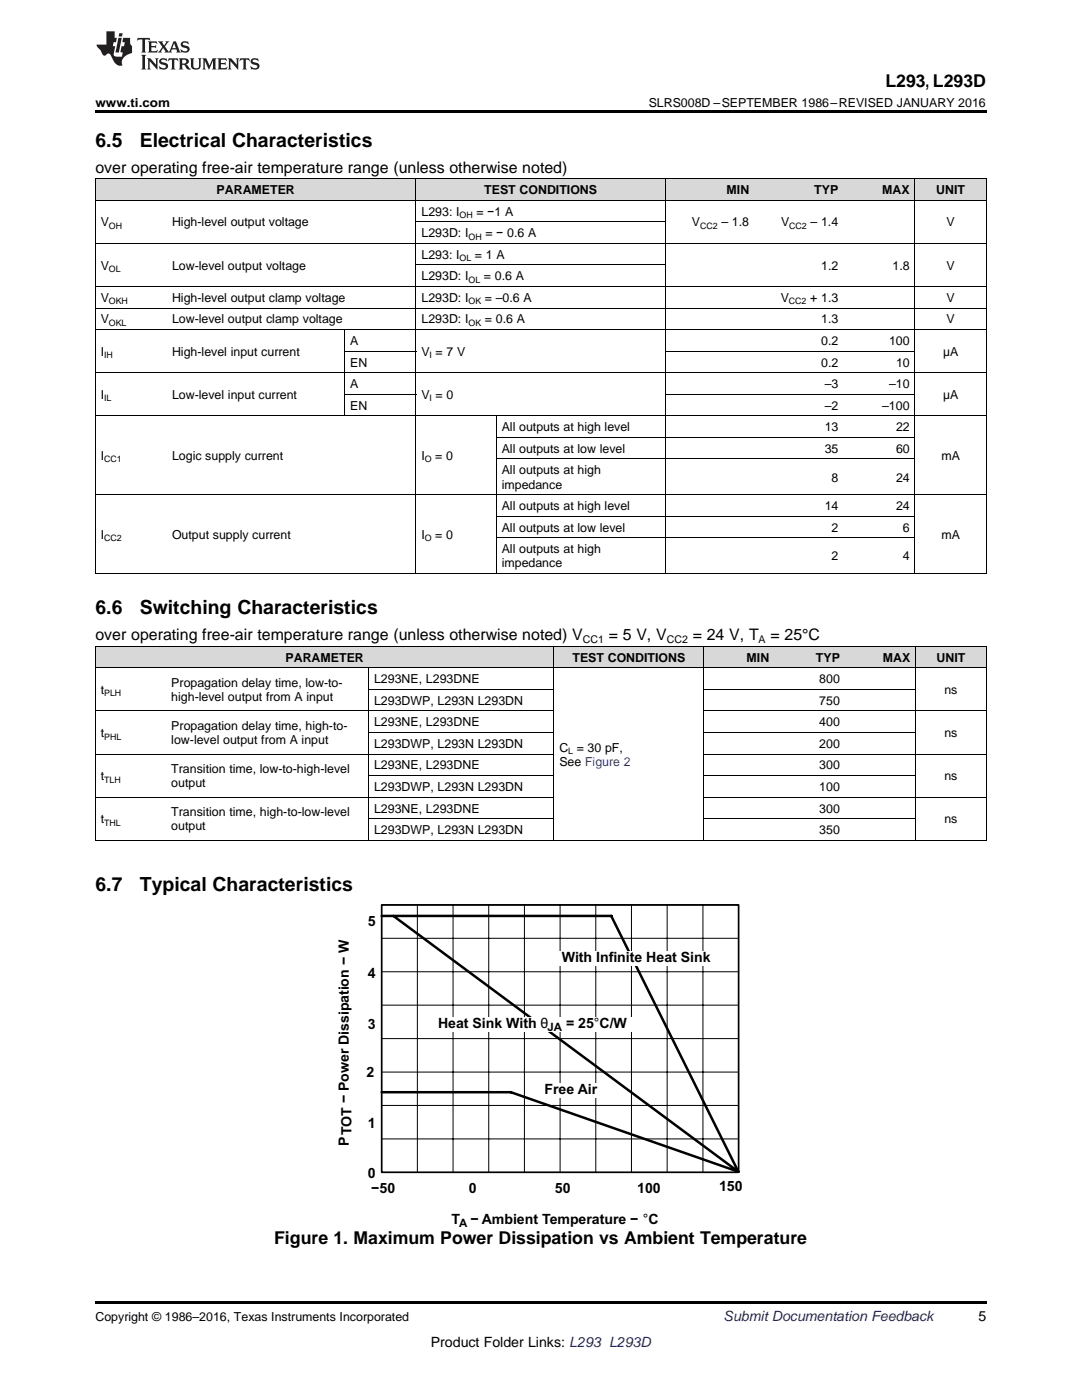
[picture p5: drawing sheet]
<svg xmlns="http://www.w3.org/2000/svg" width="216mm" height="279mm" viewBox="0 0 216 279" stroke-linecap="round" stroke-linejoin="round" font-family="sans-serif">
<defs><g id="words">
<g font-size="3.9">
<text x="19" y="29.3">6.5</text>
<text x="27.9" y="29.3">Electrical Characteristics</text>
<text x="19" y="122.6">6.6</text>
<text x="27.9" y="122.6">Switching Characteristics</text>
<text x="19" y="177.9">6.7</text>
<text x="27.9" y="177.9">Typical Characteristics</text>
</g>
<g font-size="3.5">
<text x="176.7" y="17.3">L293, L293D</text>
<text x="54.7" y="248.3">Figure 1. Maximum Power Dissipation vs Ambient Temperature</text>
</g>
<g font-size="3.2">
<text x="19" y="34.4">over operating free-air temperature range (unless otherwise noted)</text>
<text x="19" y="127.7">over operating free-air temperature range (unless otherwise noted) V</text>
<text x="121.5" y="127.7">= 5 V, V</text>
<text x="138.2" y="127.7">= 24 V, T</text>
<text x="153.7" y="127.7">= 25°C</text>
</g>
<g font-size="2.8">
<text x="73.4" y="184.8">5</text>
<text x="112.1" y="192">With Infinite Heat Sink</text>
<text x="73.4" y="195.1">4</text>
<text x="73.4" y="205.3">3</text>
<text x="87.4" y="205.2">Heat Sink With θ</text>
<text x="113" y="205.2">= 25°</text>
<text x="119.6" y="205.2">C/W</text>
<text x="73.2" y="214.9">2</text>
<text x="108.6" y="218.4">Free Air</text>
<text x="73.4" y="225.1">1</text>
<text x="69.6" y="228.8" transform="rotate(-90 69.6 228.8)">PTOT − Power Dissipation − W</text>
<text x="73.4" y="235.1">0</text>
<text x="74.1" y="238.1">−50</text>
<text x="93.6" y="238.1">0</text>
<text x="110.7" y="238.1">50</text>
<text x="127.1" y="238.1">100</text>
<text x="143.5" y="237.7">150</text>
<text x="90.1" y="244.2">T</text>
<text x="93.9" y="244.2">− Ambient Temperature − °C</text>
<text x="195.3" y="263.6">5</text>
<text x="86" y="268.9">Product Folder Links: L293 L293D</text>
</g>
<text font-size="2.8" fill="#0000c8" x="144.4" y="263.6">Submit Documentation Feedback</text>
<g font-size="2.5">
<text x="19" y="21.4">www.ti.com</text>
<text x="129.4" y="21.4">SLRS008D –SEPTEMBER 1986–REVISED JANUARY 2016</text>
<text x="43.2" y="38.7">PARAMETER</text>
<text x="96.6" y="38.7">TEST CONDITIONS</text>
<text x="145" y="38.7">MIN</text>
<text x="162.5" y="38.7">TYP</text>
<text x="176" y="38.7">MAX</text>
<text x="186.8" y="38.7">UNIT</text>
<text x="20.1" y="45.2">V</text>
<text x="34.3" y="45.2">High-level output voltage</text>
<text x="84.1" y="43">L293: I</text>
<text x="84.1" y="47.3">L293D: I</text>
<text x="95.1" y="43">= −1 A</text>
<text x="96.9" y="47.3">= − 0.6 A</text>
<text x="138.1" y="45.2">V</text>
<text x="144" y="45.2">– 1.8</text>
<text x="155.9" y="45.2">V</text>
<text x="161.7" y="45.2">– 1.4</text>
<text x="188.9" y="45.2">V</text>
<text x="20.1" y="53.8">V</text>
<text x="34.3" y="53.8">Low-level output voltage</text>
<text x="84.1" y="51.6">L293: I</text>
<text x="94.8" y="51.6">= 1 A</text>
<text x="163.9" y="53.8">1.2</text>
<text x="178.1" y="53.8">1.8</text>
<text x="188.9" y="53.8">V</text>
<text x="84.1" y="56">L293D: I</text>
<text x="96.6" y="56">= 0.6 A</text>
<text x="20.1" y="60.3">V</text>
<text x="20.1" y="64.6">V</text>
<text x="34.3" y="60.3">High-level output clamp voltage</text>
<text x="34.3" y="64.6">Low-level output clamp voltage</text>
<text x="84.1" y="60.3">L293D: I</text>
<text x="84.1" y="64.6">L293D: I</text>
<text x="96.8" y="60.3">= –0.6 A</text>
<text x="96.8" y="64.6">= 0.6 A</text>
<text x="155.8" y="60.3">V</text>
<text x="161.7" y="60.3">+ 1.3</text>
<text x="163.9" y="64.6">1.3</text>
<text x="188.9" y="60.3">V</text>
<text x="188.9" y="64.6">V</text>
<text x="20.1" y="71">I</text>
<text x="34.3" y="71">High-level input current</text>
<text x="69.9" y="68.9">A</text>
<text x="84.1" y="71">V = 7 V</text>
<text x="163.9" y="68.9">0.2</text>
<text x="177.4" y="68.9">100</text>
<text x="188.2" y="71">µA</text>
<text x="69.9" y="73.2">EN</text>
<text x="69.9" y="77.5">A</text>
<text x="163.9" y="73.2">0.2</text>
<text x="164.6" y="77.5">–3</text>
<text x="177.4" y="77.5">–10</text>
<text x="178.8" y="73.2">10</text>
<text x="20.1" y="79.6">I</text>
<text x="34.3" y="79.6">Low-level input current</text>
<text x="69.9" y="81.8">EN</text>
<text x="84.1" y="79.6">V = 0</text>
<text x="164.6" y="81.8">–2</text>
<text x="176" y="81.8">–100</text>
<text x="188.2" y="79.6">µA</text>
<text x="100.1" y="86.1">All outputs at high level</text>
<text x="164.6" y="86.1">13</text>
<text x="178.8" y="86.1">22</text>
<text x="20.1" y="91.8">I</text>
<text x="34.3" y="91.8">Logic supply current</text>
<text x="84.1" y="91.8">I</text>
<text x="86.9" y="91.8">= 0</text>
<text x="100.1" y="90.4">All outputs at low level</text>
<text x="100.1" y="94.7">All outputs at high</text>
<text x="164.6" y="90.4">35</text>
<text x="178.8" y="90.4">60</text>
<text x="187.9" y="91.8">mA</text>
<text x="100.1" y="97.5">impedance</text>
<text x="100.1" y="101.8">All outputs at high level</text>
<text x="164.6" y="101.8">14</text>
<text x="165.9" y="96.1">8</text>
<text x="178.8" y="96.1">24</text>
<text x="178.8" y="101.8">24</text>
<text x="20.1" y="107.5">I</text>
<text x="34.3" y="107.5">Output supply current</text>
<text x="84.1" y="107.5">I</text>
<text x="86.9" y="107.5">= 0</text>
<text x="100.1" y="106.1">All outputs at low level</text>
<text x="165.9" y="106.1">2</text>
<text x="180.2" y="106.1">6</text>
<text x="187.9" y="107.5">mA</text>
<text x="100.1" y="110.4">All outputs at high</text>
<text x="100.1" y="113.2">impedance</text>
<text x="165.9" y="111.8">2</text>
<text x="180.2" y="111.8">4</text>
<text x="34.2" y="137.1">Propagation delay time, low-to-</text>
<text x="57" y="132">PARAMETER</text>
<text x="74.6" y="136.3">L293NE, L293DNE</text>
<text x="114.2" y="132">TEST CONDITIONS</text>
<text x="149" y="132">MIN</text>
<text x="162.8" y="132">TYP</text>
<text x="163.5" y="136.3">800</text>
<text x="176.2" y="132">MAX</text>
<text x="186.9" y="132">UNIT</text>
<text x="20.1" y="138.5">t</text>
<text x="34.2" y="139.9">high-level output from A input</text>
<text x="74.6" y="140.7">L293DWP, L293N L293DN</text>
<text x="163.5" y="140.7">750</text>
<text x="188.5" y="138.5">ns</text>
<text x="20.1" y="147.1">t</text>
<text x="34.2" y="145.7">Propagation delay time, high-to-</text>
<text x="34.2" y="148.5">low-level output from A input</text>
<text x="74.6" y="145">L293NE, L293DNE</text>
<text x="74.6" y="149.3">L293DWP, L293N L293DN</text>
<text x="163.5" y="145">400</text>
<text x="163.5" y="149.3">200</text>
<text x="188.5" y="147.1">ns</text>
<text x="20.1" y="155.7">t</text>
<text x="34.2" y="154.3">Transition time, low-to-high-level</text>
<text x="74.6" y="153.6">L293NE, L293DNE</text>
<text x="111.6" y="150">C = 30 pF,</text>
<text x="111.6" y="152.8">See Figure 2</text>
<text x="163.5" y="153.6">300</text>
<text x="188.5" y="155.7">ns</text>
<text x="34.2" y="157.1">output</text>
<text x="74.6" y="157.9">L293DWP, L293N L293DN</text>
<text x="163.5" y="157.9">100</text>
<text x="20.1" y="164.3">t</text>
<text x="34.2" y="162.9">Transition time, high-to-low-level</text>
<text x="34.2" y="165.7">output</text>
<text x="74.6" y="162.2">L293NE, L293DNE</text>
<text x="74.6" y="166.5">L293DWP, L293N L293DN</text>
<text x="163.5" y="162.2">300</text>
<text x="163.5" y="166.5">350</text>
<text x="188.5" y="164.3">ns</text>
<text x="19" y="263.6">Copyright © 1986–2016, Texas Instruments Incorporated</text>
</g>
<g font-size="2.3">
<text x="109.2" y="205.8">JA</text>
<text x="91.6" y="244.8">A</text>
</g>
<g font-size="2.1">
<text x="116.3" y="128.4">CC1</text>
<text x="133" y="128.4">CC2</text>
<text x="151.4" y="128.4">A</text>
</g>
<g font-size="1.8">
<text x="21.7" y="45.7">OH</text>
<text x="91.7" y="43.5">OH</text>
<text x="93.5" y="47.8">OH</text>
<text x="139.7" y="45.7">CC2</text>
<text x="157.5" y="45.7">CC2</text>
<text x="91.7" y="52.1">OL</text>
<text x="21.7" y="54.3">OL</text>
<text x="93.5" y="56.4">OL</text>
<text x="21.7" y="60.7">OKH</text>
<text x="21.7" y="65.1">OKL</text>
<text x="93.5" y="60.7">OK</text>
<text x="93.5" y="65.1">OK</text>
<text x="157.4" y="60.7">CC2</text>
<text x="20.8" y="71.5">IH</text>
<text x="85.7" y="71.5">I</text>
<text x="20.8" y="80.1">IL</text>
<text x="85.7" y="80.1">I</text>
<text x="20.8" y="92.3">CC1</text>
<text x="84.8" y="92.3">O</text>
<text x="20.8" y="108">CC2</text>
<text x="84.8" y="108">O</text>
<text x="20.8" y="139">PLH</text>
<text x="20.8" y="147.6">PHL</text>
<text x="113.4" y="150.5">L</text>
<text x="20.8" y="156.2">TLH</text>
<text x="20.8" y="164.8">THL</text>
</g>
</g></defs>
<g fill="#d8d8d8">
<path d="M19 129h14.1v4.3h-14.1z"/>
<path d="M33.1 129h40.5v4.3h-40.5z"/>
<path d="M73.6 129h37v4.3h-37z"/>
<path d="M110.6 129h29.9v4.3h-29.9z"/>
<path d="M140.5 129h14.1v4.3h-14.1z"/>
<path d="M154.6 129h14.1v4.3h-14.1z"/>
<path d="M168.7 129h14v4.3h-14z"/>
<path d="M182.7 129h14.1v4.3h-14.1z"/>
<path d="M19 35.7h14.3v4.3h-14.3z"/>
<path d="M33.3 35.7h35.5v4.3h-35.5z"/>
<path d="M68.8 35.7h14.2v4.3h-14.2z"/>
<path d="M83 35.7h16.1v4.3h-16.1z"/>
<path d="M99.1 35.7h33.7v4.3h-33.7z"/>
<path d="M132.8 35.7h17.8v4.3h-17.8z"/>
<path d="M150.6 35.7h17.8v4.3h-17.8z"/>
<path d="M168.4 35.7h14.2v4.3h-14.2z"/>
<path d="M182.6 35.7h14.2v4.3h-14.2z"/>
</g>
<path d="M19 259.7h177.8v.5h-177.8z" fill="#000"/>
<path d="M76.2 180.6h71.2v53.4h-71.2z" fill="none" stroke="#000" stroke-width=".34"/>
<g fill="none" stroke="#000" stroke-width=".2">
<path d="M76.2 180.6h71.2M76.2 187.3h71.2M76.2 193.9h71.2M90.4 180.6v53.4M97.5 180.6v53.4M104.6 180.6v53.4M111.8 180.6v53.4M118.9 180.6v53.4M126 180.6v53.4M133.1 180.6v53.4M140.3 180.6v53.4M76.2 200.6h71.2"/>
<path d="M76.2 207.3h71.2M76.2 214h71.2M76.2 220.6h71.2M76.2 227.3h71.2"/>
</g>
<path d="M76.2 182.8h45.8M78.5 182.8l68.8 51M122 182.8l25.3 51M76.2 218h25.7l45.4 15.8" fill="none" stroke="#000" stroke-width=".5"/>
<g fill="#fff">
<path d="M108.5 189.9h36.9v2.8h-36.9z" fill-rule="evenodd"/>
<path d="M106.9 216.3h14.1v2.8h-14.1z" fill-rule="evenodd"/>
<path d="M83.3 203.1h45.9v2.8h-45.9z" fill-rule="evenodd"/>
</g>
<g fill="none" stroke="#000" stroke-width=".2">
<path d="M19 35.6l177.8 .1v78.8M19 40h177.8M19.1 35.7v78.8M83 35.7v78.8M132.8 35.7v78.8M182.5 35.7v78.8M19 57.2h177.8M19 48.6h177.8M83 52.9h49.8M83 44.3h49.8M19 74.4h177.8M19 65.8h177.8"/>
<path d="M19 61.5h177.8M68.8 65.8v17.2M68.8 78.7h14.2M68.8 70.1h14.2M132.8 78.7h49.8M132.8 70.1h49.8M19 98.7h177.8M19 83h177.8M99 83v31.5M99.1 91.6h83.5M99.1 87.3h83.5M19 114.5h177.8"/>
<path d="M99.1 107.3h83.5M99.1 103h83.5M19 133.3h177.8M19 129h177.8M19.1 129v38.7M73.5 133.3v34.4M73.6 137.6h36.9M110.5 129v38.7M140.5 129v38.7M140.5 137.6h42.2M182.7 129v38.7M196.8 129v38.7"/>
<path d="M19 159.1h91.5M19 150.5h91.5M19 141.9h91.5M73.6 154.8h36.9M73.6 146.2h36.9M140.5 159.1h56.3M140.5 154.8h42.2M140.5 150.5h56.3M140.5 146.2h42.2M140.5 141.9h56.3M19 167.7h177.8M73.6 163.4h36.9"/>
<path d="M140.5 163.4h42.2M83.3 180.6v53.4"/>
</g>
<g fill="#000">
<path d="M19 22h177.8v.5h-177.8zM19 114.5h.2zM68.7 114.5h.1zM82.9 114.5h.1zM99 114.5h.1zM132.7 114.5h.1zM182.5 114.5h.1zM196.7 114.5h.1zM19 167.7h.2zM73.5 167.7h.1zM110.5 167.7h.1zM140.4 167.7h.1z"/>
<path d="M182.6 167.7h.1zM196.7 167.7h.1z"/>
</g>
<g fill="#231f20">
<path d="M27.5 7.6l-.1 .5 .4-.2h.6v.1v2.1l-.2 .4h1l-.3-.4v-2.1l.1-.1h.5l.5 .2-.2-.5zM29.5 8.3l.2 .3v1.5l-.2 .4h1.8l.2-.6a1.04 1.04 0 0 1-1.3 .2v-.7h.6l.3 .2v-.6l-.3 .2h-.6v-.6l.8-.1 .4 .3-.2-.5zM31.5 8.3l.9 1.1-.9 1.1h.8l-.2-.2 .5-.7 .4 .7-.2 .2h1.5l-.1-.2 .1-.4h.9l.1 .4-.2 .2h1l-.3-.3-.7-1.9h-.5l-.9 2-.8-1 .9-1h-.8l.1 .3-.3 .5-.4-.6 .2-.2zM34.7 8.6l.4 1h-.7zM36.3 8.4a.63 .63 0 0 0-.2 .7 .63 .63 0 0 0 .6 .4l.6 .2 .1 .2a.75 .75 0 0 1-.7 .4 .75 .75 0 0 1-.6-.5l.1 .7 .1-.1a1.11 1.11 0 0 0 1.5-.6 1.13 1.13 0 0 0-1.2-.8l-.1-.4a1.04 1.04 0 0 1 1.2 .2l-.2-.5-.1 .1-.5-.2zM28.2 10.9l.2 .4v2.2l-.2 .4h1l-.3-.4v-2.2l.3-.4zM29.3 11.6l.3 .4v1.5l-.3 .4h.8l-.2-.4v-1.3l1.5 1.7v-1.9l.2-.4h-.7l.2 .4v.9l-1.1-1.3zM32 11.8a.62 .62 0 0 0-.2 .7 .62 .62 0 0 0 .6 .4l.6 .1 .1 .3a.76 .76 0 0 1-.7 .3 .76 .76 0 0 1-.6-.4l.1 .7 .1-.1a1.11 1.11 0 0 0 1.5-.6 1.13 1.13 0 0 0-1.2-.8l-.1-.4a1.04 1.04 0 0 1 1.2 .2l-.2-.6-.1 .1-.5-.1zM33.7 11.6l-.2 .6a.61 .61 0 0 1 .8-.3v1.6l-.2 .4h.9l-.2-.4v-1.6a.63 .63 0 0 1 .8 .3l-.2-.6zM35.6 11.6l.3 .4v1.5l-.3 .4h1l-.2-.2v-.8l.5 .2a.76 .76 0 0 0 1.2 .7l-1-1a.58 .58 0 0 0 .6-.5 .58 .58 0 0 0-.5-.6zM36.4 11.9h.1a.45 .45 0 0 1 .5 .1 .45 .45 0 0 1 .1 .5l-.7 .2zM37.9 11.6l.2 .2a2.17 2.17 0 0 0 .3 1.9 .99 .99 0 0 0 1.6-.6v-1.1l.2-.4h-.7l.2 .2a1.92 1.92 0 0 1-.2 1.8 .6 .6 0 0 1-.9-.5v-1.1l.2-.4zM40.4 11.6l.2 .4v1.5l-.2 .4h.7l-.2-.4v-1.4l.8 1.8 .8-1.8v1.4l-.2 .4h.9l-.2-.4v-1.5l.2-.4h-.8l-.6 1.5-.6-1.5zM43.4 11.6l.2 .4v1.5l-.2 .4h1.8l.2-.6a1.04 1.04 0 0 1-1.3 .1v-.6h.5l.4 .2v-.6l-.4 .2h-.5v-.7h.8l.3 .3-.1-.6zM45.5 11.6l.2 .4v1.5l-.2 .4h.7l-.2-.4v-1.3l1.5 1.7v-1.9l.2-.4h-.7l.2 .4v.9l-1.1-1.3zM47.9 11.6l-.1 .6a.61 .61 0 0 1 .8-.3v1.6l-.3 .4h1l-.3-.4 .1-1.6a.63 .63 0 0 1 .7 .3l-.1-.6zM50.2 11.8a.62 .62 0 0 0-.2 .7 .62 .62 0 0 0 .6 .4l.6 .1 .2 .3a.76 .76 0 0 1-.8 .3 .76 .76 0 0 1-.6-.4l.1 .7 .2-.1a1.11 1.11 0 0 0 1.5-.6 1.13 1.13 0 0 0-1.3-.8l-.1-.4a1.04 1.04 0 0 1 1.2 .2l-.1-.6-.2 .1-.5-.1z"/>
<path d="M21.2 6.3v2.6h-1.9l.1 .4 .7 .9a.91 .91 0 0 0 1 .8 .56 .56 0 0 1 .5-.3 .56 .56 0 0 1 .5 .3l.4 .8a1.53 1.53 0 0 0 1.9 1.2 1.54 1.54 0 0 1 1-2.1l.9-.3v-1.4a1.52 1.52 0 0 1-.3-1.6h-1.4l-.2 .8h.5l-.2 .8h-.4l-.2 1v.2l.4 .1-.2 .8a1.93 1.93 0 0 1-1.6-.3l.3-1.8h-.5l.2-.8h.4l.2-.8h-.4v-1.3zM23.6 7.6l-.6 2.9h.7l.6-2.9zM23.8 6.6l-.1 .7h.6l.2-.7z"/>
</g>
<use href="#words"/>
</svg>
